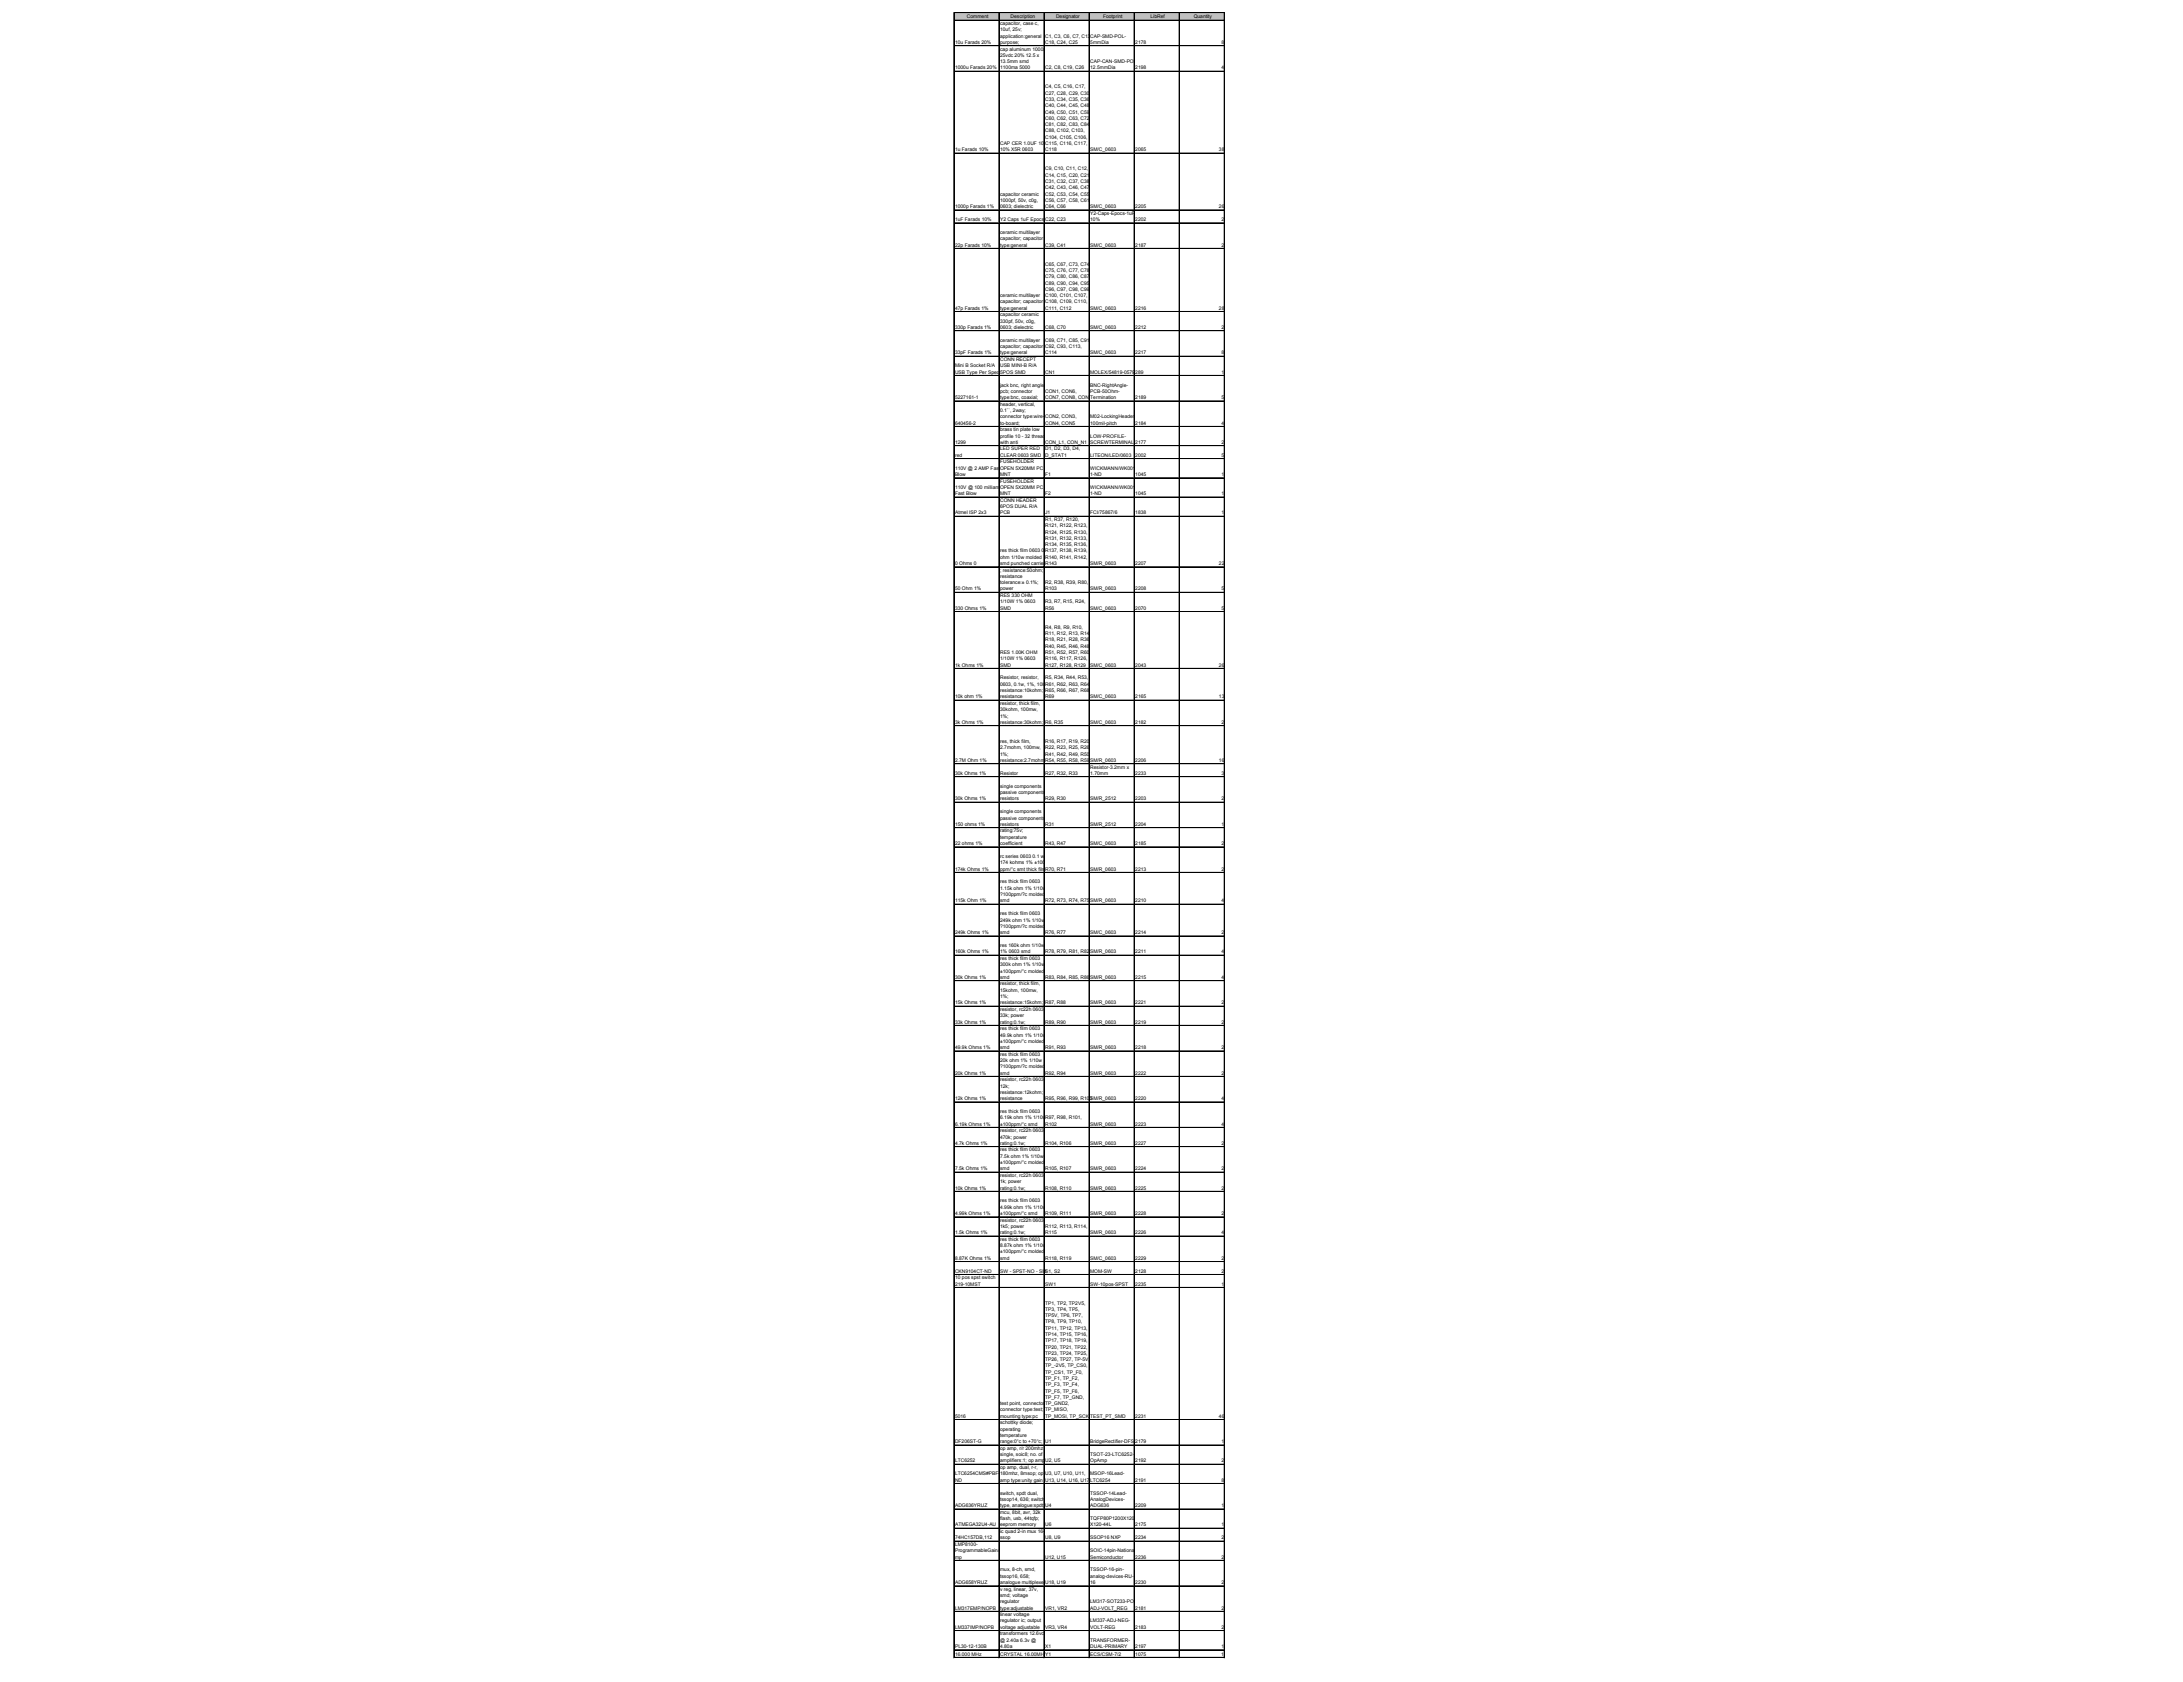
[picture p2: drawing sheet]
<svg xmlns="http://www.w3.org/2000/svg" width="269mm" height="207mm" viewBox="0 0 269 207" stroke-linecap="round" stroke-linejoin="round" font-family="sans-serif">
<defs><g id="words">
<g font-size=".6">
<text x="117.6" y="5.4">10u Farads 20%</text>
<text x="119.1" y="2.3">Comment</text>
<text x="123.2" y="3.1">capacitor, case c,</text>
<text x="123.2" y="3.9">10uf, 25v;</text>
<text x="123.2" y="4.6">application:general</text>
<text x="123.2" y="5.4">purpose;</text>
<text x="124.4" y="2.3">Description</text>
<text x="128.7" y="4.6">C1, C3, C6, C7, C13,CAP-SMD-POL-</text>
<text x="128.7" y="5.4">C18, C24, C25</text>
<text x="130" y="2.3">Designator</text>
<text x="134.3" y="5.4">5mmDia</text>
<text x="135.8" y="2.3">Footprint</text>
<text x="139.8" y="5.4">2178</text>
<text x="141.7" y="2.3">LibRef</text>
<text x="147" y="2.3">Quantity</text>
<text x="150.4" y="5.4">8</text>
<text x="117.6" y="8.5">1000u Farads 20%</text>
<text x="123.2" y="6.2">cap aluminum 1000uf</text>
<text x="123.2" y="7">25vdc 20% 12.5 x</text>
<text x="123.2" y="7.8">13.5mm smd</text>
<text x="123.2" y="8.5">1100ma 5000</text>
<text x="128.7" y="8.5">C2, C8, C19, C26</text>
<text x="128.7" y="10.9">C4, C5, C16, C17,</text>
<text x="128.7" y="11.7">C27, C28, C29, C30,</text>
<text x="134.3" y="7.8">CAP-CAN-SMD-POL-</text>
<text x="134.3" y="8.5">12.5mmDia</text>
<text x="139.8" y="8.5">2198</text>
<text x="150.4" y="8.5">4</text>
<text x="123.2" y="17.9">CAP CER 1.0UF 10VC115, C116, C117,</text>
<text x="128.7" y="12.4">C33, C34, C35, C36,</text>
<text x="128.7" y="13.2">C40, C44, C45, C48,</text>
<text x="128.7" y="14">C49, C50, C51, C59,</text>
<text x="128.7" y="14.8">C60, C62, C63, C72,</text>
<text x="128.7" y="15.5">C81, C82, C83, C84,</text>
<text x="128.7" y="16.3">C88, C102, C103,</text>
<text x="128.7" y="17.1">C104, C105, C106,</text>
<text x="117.6" y="18.6">1u Farads 10%</text>
<text x="123.2" y="18.6">10% X5R 0603</text>
<text x="128.7" y="18.6">C118</text>
<text x="128.7" y="21">C9, C10, C11, C12,</text>
<text x="128.7" y="21.8">C14, C15, C20, C21,</text>
<text x="128.7" y="22.5">C31, C32, C37, C38,</text>
<text x="128.7" y="23.3">C42, C43, C46, C47,</text>
<text x="134.3" y="18.6">SM/C_0603</text>
<text x="139.8" y="18.6">2065</text>
<text x="150.1" y="18.6">38</text>
<text x="117.6" y="25.6">1000p Farads 1%</text>
<text x="117.6" y="27.2">1uF Farads 10%</text>
<text x="123.2" y="24.1">capacitor ceramic</text>
<text x="123.2" y="24.8">1000pf, 50v, c0g,</text>
<text x="123.2" y="25.6">0603; dielectric</text>
<text x="123.2" y="27.2">Y2 Caps 1uF Epocs</text>
<text x="123.2" y="28.8">ceramic multilayer</text>
<text x="123.2" y="29.6">capacitor; capacitor</text>
<text x="128.7" y="24.1">C52, C53, C54, C55,</text>
<text x="128.7" y="24.8">C56, C57, C58, C61,</text>
<text x="128.7" y="25.6">C64, C66</text>
<text x="128.7" y="27.2">C22, C23</text>
<text x="134.3" y="25.6">SM/C_0603</text>
<text x="134.3" y="26.4">Y2-Caps-Epocs-1uF-</text>
<text x="134.3" y="27.2">10%</text>
<text x="139.8" y="25.6">2205</text>
<text x="139.8" y="27.2">2202</text>
<text x="150.1" y="25.6">26</text>
<text x="150.4" y="27.2">2</text>
<text x="117.6" y="30.4">22p Farads 10%</text>
<text x="123.2" y="30.4">type:general</text>
<text x="128.7" y="30.4">C39, C41</text>
<text x="128.7" y="32.7">C65, C67, C73, C74,</text>
<text x="128.7" y="33.5">C75, C76, C77, C78,</text>
<text x="128.7" y="34.3">C79, C80, C86, C87,</text>
<text x="128.7" y="35">C89, C90, C94, C95,</text>
<text x="128.7" y="35.8">C96, C97, C98, C99,</text>
<text x="134.3" y="30.4">SM/C_0603</text>
<text x="139.8" y="30.4">2187</text>
<text x="150.4" y="30.4">2</text>
<text x="117.6" y="38.1">47p Farads 1%</text>
<text x="117.6" y="40.5">330p Farads 1%</text>
<text x="123.2" y="36.6">ceramic multilayer</text>
<text x="123.2" y="37.4">capacitor; capacitor</text>
<text x="123.2" y="38.1">type:general</text>
<text x="123.2" y="38.9">capacitor ceramic</text>
<text x="123.2" y="39.7">330pf, 50v, c0g,</text>
<text x="123.2" y="40.5">0603; dielectric</text>
<text x="128.7" y="36.6">C100, C101, C107,</text>
<text x="128.7" y="37.4">C108, C109, C110,</text>
<text x="128.7" y="38.1">C111, C112</text>
<text x="128.7" y="40.5">C68, C70</text>
<text x="134.3" y="38.1">SM/C_0603</text>
<text x="134.3" y="40.5">SM/C_0603</text>
<text x="139.8" y="38.1">2216</text>
<text x="139.8" y="40.5">2212</text>
<text x="150.1" y="38.1">28</text>
<text x="150.4" y="40.5">2</text>
<text x="117.6" y="43.6">33pF Farads 1%</text>
<text x="117.6" y="45.2">Mini B Socket R/A</text>
<text x="117.6" y="46">USB Type Per Spec</text>
<text x="123.2" y="42.1">ceramic multilayer</text>
<text x="123.2" y="42.9">capacitor; capacitor</text>
<text x="123.2" y="43.6">type:general</text>
<text x="123.2" y="44.5">CONN RECEPT</text>
<text x="123.2" y="45.2">USB MINI-B R/A</text>
<text x="123.2" y="46">5POS SMD</text>
<text x="123.2" y="47.6">jack bnc, right angle,</text>
<text x="128.7" y="42.1">C69, C71, C85, C91,</text>
<text x="128.7" y="42.9">C92, C93, C113,</text>
<text x="128.7" y="43.6">C114</text>
<text x="128.7" y="46">CN1</text>
<text x="134.3" y="43.6">SM/C_0603</text>
<text x="134.3" y="46">MOLEX/54819-0579</text>
<text x="134.3" y="47.6">BNC-RightAngle-</text>
<text x="139.8" y="43.6">2217</text>
<text x="139.8" y="46">289</text>
<text x="150.4" y="43.6">8</text>
<text x="150.4" y="46">1</text>
<text x="117.6" y="49.1">5227161-1</text>
<text x="117.6" y="52.3">640456-2</text>
<text x="123.2" y="48.4">pcb; connector</text>
<text x="123.2" y="49.1">type:bnc, coaxial;</text>
<text x="123.2" y="50">header, vertical,</text>
<text x="123.2" y="50.7">0.1``, 2way;</text>
<text x="123.2" y="51.5">connector type:wire-</text>
<text x="123.2" y="52.3">to-board;</text>
<text x="123.2" y="53.1">brass tin plate low</text>
<text x="123.2" y="53.9">profile 10 - 32 thread</text>
<text x="128.7" y="48.4">CON1, CON6,</text>
<text x="128.7" y="49.1">CON7, CON8, CON9Termination</text>
<text x="128.7" y="51.5">CON2, CON3,</text>
<text x="128.7" y="52.3">CON4, CON5</text>
<text x="134.3" y="48.4">PCB-50Ohm-</text>
<text x="134.3" y="51.5">M02-LockingHeader-</text>
<text x="134.3" y="52.3">100mil-pitch</text>
<text x="134.3" y="53.9">LOW-PROFILE-</text>
<text x="139.8" y="49.1">2189</text>
<text x="139.8" y="52.3">2184</text>
<text x="150.4" y="49.1">5</text>
<text x="150.4" y="52.3">4</text>
<text x="117.6" y="54.6">1299</text>
<text x="117.6" y="56.2">red</text>
<text x="117.6" y="57.8">110V @ 2 AMP Fast</text>
<text x="117.6" y="58.6">Blow</text>
<text x="123.2" y="54.6">with anti</text>
<text x="123.2" y="55.5">LED SUPER RED</text>
<text x="123.2" y="56.2">CLEAR 0603 SMD</text>
<text x="123.2" y="57.1">FUSEHOLDER</text>
<text x="123.2" y="57.8">OPEN 5X20MM PC</text>
<text x="123.2" y="58.6">MNT</text>
<text x="123.2" y="59.4">FUSEHOLDER</text>
<text x="128.7" y="54.6">CON_L1, CON_N1</text>
<text x="128.7" y="55.5">D1, D2, D3, D4,</text>
<text x="128.7" y="56.2">D_STAT1</text>
<text x="128.7" y="58.6">F1</text>
<text x="134.3" y="54.6">SCREWTERMINAL</text>
<text x="134.3" y="56.2">LITEON/LED/0603</text>
<text x="134.3" y="57.8">WICKMANN/WK001</text>
<text x="134.3" y="58.6">1-ND</text>
<text x="139.8" y="54.6">2177</text>
<text x="139.8" y="56.2">2002</text>
<text x="139.8" y="58.6">1045</text>
<text x="150.4" y="54.6">2</text>
<text x="150.4" y="56.2">5</text>
<text x="150.4" y="58.6">1</text>
<text x="117.6" y="60.2">110V @ 100 milliam</text>
<text x="117.6" y="61">Fast Blow</text>
<text x="117.6" y="63.3">Atmel ISP 2x3</text>
<text x="123.1" y="60.2">p</text>
<text x="123.2" y="60.2">OPEN 5X20MM PC</text>
<text x="123.2" y="61">MNT</text>
<text x="123.2" y="61.8">CONN HEADER</text>
<text x="123.2" y="62.6">6POS DUAL R/A</text>
<text x="123.2" y="63.3">PCB</text>
<text x="128.7" y="61">F2</text>
<text x="128.7" y="63.3">J1</text>
<text x="128.7" y="64.1">R1, R37, R120,</text>
<text x="128.7" y="64.9">R121, R122, R123,</text>
<text x="128.7" y="65.7">R124, R125, R130,</text>
<text x="134.3" y="60.2">WICKMANN/WK001</text>
<text x="134.3" y="61">1-ND</text>
<text x="134.3" y="63.3">FCI/75867/6</text>
<text x="139.8" y="61">1045</text>
<text x="139.8" y="63.3">1838</text>
<text x="150.4" y="61">1</text>
<text x="150.4" y="63.3">1</text>
<text x="117.6" y="69.6">0 Ohms 0</text>
<text x="123.2" y="68">res thick film 0603 0</text>
<text x="123.2" y="68.8">ohm 1/10w molded</text>
<text x="123.2" y="69.6">smd punched carrier</text>
<text x="123.2" y="70.4">; resistance:50ohm;</text>
<text x="123.2" y="71.2">resistance</text>
<text x="123.2" y="71.9">tolerance:± 0.1%;</text>
<text x="128.7" y="66.5">R131, R132, R133,</text>
<text x="128.7" y="67.2">R134, R135, R136,</text>
<text x="128.7" y="68">R137, R138, R139,</text>
<text x="128.7" y="68.8">R140, R141, R142,</text>
<text x="128.7" y="69.6">R143</text>
<text x="128.7" y="71.9">R2, R38, R39, R80,</text>
<text x="134.3" y="69.6">SM/R_0603</text>
<text x="139.8" y="69.6">2207</text>
<text x="150.1" y="69.6">22</text>
<text x="117.6" y="72.7">50 Ohm 1%</text>
<text x="117.6" y="75.1">330 Ohms 1%</text>
<text x="123.2" y="72.7">power</text>
<text x="123.2" y="73.5">RES 330 OHM</text>
<text x="123.2" y="74.3">1/10W 1% 0603</text>
<text x="123.2" y="75.1">SMD</text>
<text x="128.7" y="72.7">R103</text>
<text x="128.7" y="74.3">R3, R7, R15, R24,</text>
<text x="128.7" y="75.1">R56</text>
<text x="128.7" y="77.4">R4, R8, R9, R10,</text>
<text x="134.3" y="72.7">SM/R_0603</text>
<text x="134.3" y="75.1">SM/C_0603</text>
<text x="139.8" y="72.7">2208</text>
<text x="139.8" y="75.1">2070</text>
<text x="150.4" y="72.7">5</text>
<text x="150.4" y="75.1">5</text>
<text x="117.6" y="82.1">1k Ohms 1%</text>
<text x="123.2" y="80.5">RES 1.00K OHM</text>
<text x="123.2" y="81.3">1/10W 1% 0603</text>
<text x="123.2" y="82.1">SMD</text>
<text x="123.2" y="83.7">Resistor, resistor,</text>
<text x="128.7" y="78.2">R11, R12, R13, R14,</text>
<text x="128.7" y="79">R18, R21, R28, R36,</text>
<text x="128.7" y="79.7">R40, R45, R46, R48,</text>
<text x="128.7" y="80.5">R51, R52, R57, R60,</text>
<text x="128.7" y="81.3">R116, R117, R126,</text>
<text x="128.7" y="82.1">R127, R128, R129</text>
<text x="128.7" y="83.7">R5, R34, R44, R53,</text>
<text x="134.3" y="82.1">SM/C_0603</text>
<text x="139.8" y="82.1">2043</text>
<text x="150.1" y="82.1">26</text>
<text x="117.6" y="86">10k ohm 1%</text>
<text x="117.6" y="89.1">3k Ohms 1%</text>
<text x="123.2" y="84.4">0603, 0.1w, 1%, 10k;R61, R62, R63, R64,</text>
<text x="123.2" y="85.2">resistance:10kohm;</text>
<text x="123.2" y="86">resistance</text>
<text x="123.2" y="86.8">resistor, thick film,</text>
<text x="123.2" y="87.6">30kohm, 100mw,</text>
<text x="123.2" y="88.3">1%;</text>
<text x="123.2" y="89.1">resistance:30kohm;</text>
<text x="128.7" y="85.2">R65, R66, R67, R68,</text>
<text x="128.7" y="86">R69</text>
<text x="128.7" y="89.1">R6, R35</text>
<text x="134.3" y="86">SM/C_0603</text>
<text x="134.3" y="89.1">SM/C_0603</text>
<text x="139.8" y="86">2165</text>
<text x="139.8" y="89.1">2182</text>
<text x="150.1" y="86">13</text>
<text x="150.4" y="89.1">2</text>
<text x="117.6" y="93.8">2.7M Ohm 1%</text>
<text x="117.6" y="95.4">30k Ohms 1%</text>
<text x="123.2" y="91.5">res, thick film,</text>
<text x="123.2" y="92.3">2.7mohm, 100mw,</text>
<text x="123.2" y="93">1%;</text>
<text x="123.2" y="93.8">resistance:2.7mohm</text>
<text x="123.2" y="95.4">Resistor</text>
<text x="128.7" y="93.8">;</text>
<text x="128.7" y="91.5">R16, R17, R19, R20,</text>
<text x="128.7" y="92.3">R22, R23, R25, R26,</text>
<text x="128.7" y="93">R41, R42, R49, R50,</text>
<text x="128.7" y="93.8">R54, R55, R58, R59</text>
<text x="128.7" y="95.4">R27, R32, R33</text>
<text x="134.3" y="93.8">SM/R_0603</text>
<text x="134.3" y="94.6">Resistor-3.2mm x</text>
<text x="134.3" y="95.4">1.70mm</text>
<text x="139.8" y="93.8">2206</text>
<text x="139.8" y="95.4">2233</text>
<text x="150.1" y="93.8">16</text>
<text x="150.4" y="95.4">3</text>
<text x="117.6" y="98.5">30k Ohms 1%</text>
<text x="117.6" y="101.7">150 ohms 1%</text>
<text x="123.2" y="97">single components</text>
<text x="123.2" y="97.8">passive components</text>
<text x="123.2" y="98.5">resistors</text>
<text x="123.2" y="100.1">single components</text>
<text x="123.2" y="100.9">passive components</text>
<text x="123.2" y="101.7">resistors</text>
<text x="128.7" y="98.5">R29, R30</text>
<text x="128.7" y="101.7">R31</text>
<text x="134.3" y="98.5">SM/R_2512</text>
<text x="134.3" y="101.7">SM/R_2512</text>
<text x="139.8" y="98.5">2203</text>
<text x="139.8" y="101.7">2204</text>
<text x="150.4" y="98.5">2</text>
<text x="150.4" y="101.7">1</text>
<text x="117.6" y="104">22 ohms 1%</text>
<text x="117.6" y="107.2">174k Ohms 1%</text>
<text x="123.2" y="102.5">rating:75v;</text>
<text x="123.2" y="103.3">temperature</text>
<text x="123.2" y="104">coefficient</text>
<text x="123.2" y="105.6">rc series 0603 0.1 w</text>
<text x="123.2" y="106.4">174 kohms 1% ±100</text>
<text x="123.2" y="107.2">ppm/°c smt thick filmR70, R71</text>
<text x="128.7" y="104">R43, R47</text>
<text x="134.3" y="104">SM/C_0603</text>
<text x="134.3" y="107.2">SM/R_0603</text>
<text x="139.8" y="104">2185</text>
<text x="139.8" y="107.2">2213</text>
<text x="150.4" y="104">2</text>
<text x="150.4" y="107.2">2</text>
<text x="117.6" y="111.1">115k Ohm 1%</text>
<text x="123.2" y="108.8">res thick film 0603</text>
<text x="123.2" y="109.5">1.15k ohm 1% 1/10w</text>
<text x="123.2" y="110.3">?100ppm/?c molded</text>
<text x="123.2" y="111.1">smd</text>
<text x="123.2" y="112.7">res thick film 0603</text>
<text x="123.2" y="113.5">249k ohm 1% 1/10w</text>
<text x="128.7" y="111.1">R72, R73, R74, R75</text>
<text x="134.3" y="111.1">SM/R_0603</text>
<text x="139.8" y="111.1">2210</text>
<text x="150.4" y="111.1">4</text>
<text x="117.6" y="115">249k Ohms 1%</text>
<text x="117.6" y="117.4">160k Ohms 1%</text>
<text x="123.2" y="114.2">?100ppm/?c molded</text>
<text x="123.2" y="115">smd</text>
<text x="123.2" y="116.6">res 160k ohm 1/10w</text>
<text x="123.2" y="117.4">1% 0603 smd</text>
<text x="123.2" y="118.2">res thick film 0603</text>
<text x="123.2" y="119">300k ohm 1% 1/10w</text>
<text x="123.2" y="119.7">±100ppm/°c molded</text>
<text x="128.7" y="115">R76, R77</text>
<text x="128.7" y="117.4">R78, R79, R81, R82</text>
<text x="134.3" y="115">SM/C_0603</text>
<text x="134.3" y="117.4">SM/R_0603</text>
<text x="139.8" y="115">2214</text>
<text x="139.8" y="117.4">2211</text>
<text x="150.4" y="115">2</text>
<text x="150.4" y="117.4">4</text>
<text x="117.6" y="120.5">30k Ohms 1%</text>
<text x="117.6" y="123.7">15k Ohms 1%</text>
<text x="123.2" y="120.5">smd</text>
<text x="123.2" y="121.3">resistor, thick film,</text>
<text x="123.2" y="122.1">15kohm, 100mw,</text>
<text x="123.2" y="122.9">1%;</text>
<text x="123.2" y="123.7">resistance:15kohm;</text>
<text x="123.2" y="124.5">resistor, rc22h 0603</text>
<text x="123.2" y="125.2">33k; power</text>
<text x="128.7" y="120.5">R83, R84, R85, R86</text>
<text x="128.7" y="123.7">R87, R88</text>
<text x="134.3" y="120.5">SM/R_0603</text>
<text x="134.3" y="123.7">SM/R_0603</text>
<text x="139.8" y="120.5">2215</text>
<text x="139.8" y="123.7">2221</text>
<text x="150.4" y="120.5">4</text>
<text x="150.4" y="123.7">2</text>
<text x="117.6" y="126">33k Ohms 1%</text>
<text x="117.6" y="129.2">49.9k Ohms 1%</text>
<text x="123.2" y="126">rating:0.1w;</text>
<text x="123.2" y="126.8">res thick film 0603</text>
<text x="123.2" y="127.6">49.9k ohm 1% 1/10w</text>
<text x="123.2" y="128.4">±100ppm/°c molded</text>
<text x="123.2" y="129.2">smd</text>
<text x="123.2" y="130">res thick film 0603</text>
<text x="123.2" y="130.7">20k ohm 1% 1/10w</text>
<text x="123.2" y="131.5">?100ppm/?c molded</text>
<text x="128.7" y="126">R89, R90</text>
<text x="128.7" y="129.2">R91, R93</text>
<text x="134.3" y="126">SM/R_0603</text>
<text x="134.3" y="129.2">SM/R_0603</text>
<text x="139.8" y="126">2219</text>
<text x="139.8" y="129.2">2218</text>
<text x="150.4" y="126">2</text>
<text x="150.4" y="129.2">2</text>
<text x="117.6" y="132.3">20k Ohms 1%</text>
<text x="117.6" y="135.4">12k Ohms 1%</text>
<text x="123.2" y="132.3">smd</text>
<text x="123.2" y="133.1">resistor, rc22h 0603</text>
<text x="123.2" y="133.9">12k;</text>
<text x="123.2" y="134.7">resistance:12kohm;</text>
<text x="123.2" y="135.4">resistance</text>
<text x="123.2" y="137">res thick film 0603</text>
<text x="123.2" y="137.8">6.19k ohm 1% 1/10wR97, R98, R101,</text>
<text x="128.7" y="132.3">R92, R94</text>
<text x="128.7" y="135.4">R95, R96, R99, R100SM/R_0603</text>
<text x="134.3" y="132.3">SM/R_0603</text>
<text x="139.8" y="132.3">2222</text>
<text x="139.8" y="135.4">2220</text>
<text x="150.4" y="132.3">2</text>
<text x="150.4" y="135.4">4</text>
<text x="117.6" y="138.6">6.19k Ohms 1%</text>
<text x="117.6" y="140.9">4.7k Ohms 1%</text>
<text x="123.2" y="138.6">±100ppm/°c smd</text>
<text x="123.2" y="139.4">resistor, rc22h 0603</text>
<text x="123.2" y="140.2">470k; power</text>
<text x="123.2" y="140.9">rating:0.1w;</text>
<text x="123.2" y="141.8">res thick film 0603</text>
<text x="123.2" y="142.5">7.5k ohm 1% 1/10w</text>
<text x="123.2" y="143.3">±100ppm/°c molded</text>
<text x="128.7" y="138.6">R102</text>
<text x="128.7" y="140.9">R104, R106</text>
<text x="134.3" y="138.6">SM/R_0603</text>
<text x="134.3" y="140.9">SM/R_0603</text>
<text x="139.8" y="138.6">2223</text>
<text x="139.8" y="140.9">2227</text>
<text x="150.4" y="138.6">4</text>
<text x="150.4" y="140.9">2</text>
<text x="117.6" y="144.1">7.5k Ohms 1%</text>
<text x="117.6" y="146.4">10k Ohms 1%</text>
<text x="117.6" y="149.6">4.99k Ohms 1%</text>
<text x="123.2" y="144.1">smd</text>
<text x="123.2" y="144.9">resistor, rc22h 0603</text>
<text x="123.2" y="145.7">1k; power</text>
<text x="123.2" y="146.4">rating:0.1w;</text>
<text x="123.2" y="148">res thick film 0603</text>
<text x="123.2" y="148.8">4.99k ohm 1% 1/10w</text>
<text x="123.2" y="149.6">±100ppm/°c smd</text>
<text x="128.7" y="144.1">R105, R107</text>
<text x="128.7" y="146.4">R108, R110</text>
<text x="128.7" y="149.6">R109, R111</text>
<text x="134.3" y="144.1">SM/R_0603</text>
<text x="134.3" y="146.4">SM/R_0603</text>
<text x="134.3" y="149.6">SM/R_0603</text>
<text x="139.8" y="144.1">2224</text>
<text x="139.8" y="146.4">2225</text>
<text x="139.8" y="149.6">2228</text>
<text x="150.4" y="144.1">2</text>
<text x="150.4" y="146.4">2</text>
<text x="150.4" y="149.6">2</text>
<text x="117.6" y="152">1.5k Ohms 1%</text>
<text x="117.6" y="155.1">8.87K Ohms 1%</text>
<text x="123.2" y="150.4">resistor, rc22h 0603</text>
<text x="123.2" y="151.2">1k5; power</text>
<text x="123.2" y="152">rating:0.1w;</text>
<text x="123.2" y="152.8">res thick film 0603</text>
<text x="123.2" y="153.5">8.87k ohm 1% 1/10w</text>
<text x="123.2" y="154.3">±100ppm/°c molded</text>
<text x="123.2" y="155.1">smd</text>
<text x="128.7" y="151.2">R112, R113, R114,</text>
<text x="128.7" y="152">R115</text>
<text x="128.7" y="155.1">R118, R119</text>
<text x="134.3" y="152">SM/R_0603</text>
<text x="134.3" y="155.1">SM/C_0603</text>
<text x="139.8" y="152">2226</text>
<text x="139.8" y="155.1">2229</text>
<text x="150.4" y="152">4</text>
<text x="150.4" y="155.1">2</text>
<text x="117.6" y="156.7">CKN9104CT-ND</text>
<text x="117.6" y="157.5">10 pos spst switch</text>
<text x="117.6" y="158.3">219-10MST</text>
<text x="123.2" y="156.7">SW - SPST-NO - SMS1, S2</text>
<text x="128.7" y="158.3">SW1</text>
<text x="128.7" y="160.6">TP1, TP2, TP2V5,</text>
<text x="128.7" y="161.4">TP3, TP4, TP5,</text>
<text x="134.3" y="156.7">MOM-SW</text>
<text x="134.3" y="158.3">SW-10pos-SPST</text>
<text x="139.8" y="156.7">2128</text>
<text x="139.8" y="158.3">2235</text>
<text x="150.4" y="156.7">2</text>
<text x="150.4" y="158.3">1</text>
<text x="128.7" y="162.2">TP5V, TP6, TP7,</text>
<text x="128.7" y="162.9">TP8, TP9, TP10,</text>
<text x="128.7" y="163.7">TP11, TP12, TP13,</text>
<text x="128.7" y="164.5">TP14, TP15, TP16,</text>
<text x="128.7" y="165.3">TP17, TP18, TP19,</text>
<text x="128.7" y="166">TP20, TP21, TP22,</text>
<text x="128.7" y="166.8">TP23, TP24, TP25,</text>
<text x="128.7" y="167.6">TP26, TP27, TP-5V,</text>
<text x="123.2" y="173">test point, connector;TP_GND2,</text>
<text x="123.2" y="173.8">connector type:test;</text>
<text x="128.7" y="168.4">TP_-2V5, TP_CS0,</text>
<text x="128.7" y="169.1">TP_CS1, TP_F0,</text>
<text x="128.7" y="169.9">TP_F1, TP_F2,</text>
<text x="128.7" y="170.7">TP_F3, TP_F4,</text>
<text x="128.7" y="171.4">TP_F5, TP_F6,</text>
<text x="128.7" y="172.2">TP_F7, TP_GND,</text>
<text x="128.7" y="173.8">TP_MISO,</text>
<text x="117.6" y="174.5">5016</text>
<text x="117.6" y="177.7">DF206ST-G</text>
<text x="123.2" y="174.5">mounting type:pc</text>
<text x="123.2" y="175.4">schottky diode;</text>
<text x="123.2" y="176.1">operating</text>
<text x="123.2" y="176.9">temperature</text>
<text x="123.2" y="177.7">range:0°c to +70°c;</text>
<text x="123.2" y="178.5">op amp, r/r 200mhz</text>
<text x="123.2" y="179.3">single, soic8; no. of</text>
<text x="128.7" y="174.5">TP_MOSI, TP_SCK</text>
<text x="128.7" y="177.7">U1</text>
<text x="134.3" y="174.5">TEST_PT_SMD</text>
<text x="134.3" y="177.7">BridgeRectifier-DFS</text>
<text x="134.3" y="179.3">TSOT-23-LTC6252-</text>
<text x="139.8" y="174.5">2231</text>
<text x="139.8" y="177.7">2179</text>
<text x="150.1" y="174.5">46</text>
<text x="150.4" y="177.7">1</text>
<text x="117.6" y="180">LTC6252</text>
<text x="117.6" y="181.6">LTC6254CMS#PBF-</text>
<text x="117.6" y="182.4">ND</text>
<text x="117.6" y="185.6">ADG636YRUZ</text>
<text x="123.2" y="180">amplifiers:1; op amp</text>
<text x="123.2" y="180.9">op amp, dual, r-r,</text>
<text x="123.2" y="181.6">180mhz, 8msop; op</text>
<text x="123.2" y="182.4">amp type:unity gain</text>
<text x="123.2" y="184">switch, spdt dual,</text>
<text x="123.2" y="184.8">tssop14, 636; switch</text>
<text x="123.2" y="185.6">type, analogue:spdt;</text>
<text x="128.7" y="180">U2, U5</text>
<text x="128.7" y="181.6">U3, U7, U10, U11,</text>
<text x="128.7" y="182.4">U13, U14, U16, U17</text>
<text x="128.7" y="185.6">U4</text>
<text x="134.3" y="180">OpAmp</text>
<text x="134.3" y="181.6">MSOP-16Lead-</text>
<text x="134.3" y="182.4">LTC6254</text>
<text x="134.3" y="184">TSSOP-14Lead-</text>
<text x="134.3" y="184.8">AnalogDevices-</text>
<text x="134.3" y="185.6">ADG636</text>
<text x="139.8" y="180">2192</text>
<text x="139.8" y="182.4">2191</text>
<text x="139.8" y="185.6">2209</text>
<text x="150.4" y="180">2</text>
<text x="150.4" y="182.4">8</text>
<text x="150.4" y="185.6">1</text>
<text x="117.6" y="187.9">ATMEGA32U4-AU</text>
<text x="117.6" y="189.5">74HC157DB,112</text>
<text x="117.6" y="190.3">LMP8100-</text>
<text x="117.6" y="191.1">ProgrammableGainA</text>
<text x="117.6" y="191.9">mp</text>
<text x="123.2" y="186.4">mcu, 8bit, avr, 32k</text>
<text x="123.2" y="187.1">flash, usb, 44tqfp;</text>
<text x="123.2" y="187.9">eeprom memory</text>
<text x="123.2" y="188.7">ic quad 2-in mux 16-</text>
<text x="123.2" y="189.5">ssop</text>
<text x="128.7" y="187.9">U6</text>
<text x="128.7" y="189.5">U8, U9</text>
<text x="128.7" y="191.9">U12, U15</text>
<text x="134.3" y="187.1">TQFP80P1200X1200</text>
<text x="134.3" y="187.9">X120-44L</text>
<text x="134.3" y="189.5">SSOP16 NXP</text>
<text x="134.3" y="191.1">SOIC-14pin-National-</text>
<text x="134.3" y="191.9">Semiconductor</text>
<text x="139.8" y="187.9">2175</text>
<text x="139.8" y="189.5">2234</text>
<text x="139.8" y="191.9">2236</text>
<text x="150.4" y="187.9">1</text>
<text x="150.4" y="189.5">2</text>
<text x="150.4" y="191.9">2</text>
<text x="117.6" y="195">ADG658YRUZ</text>
<text x="123.2" y="193.5">mux, 8-ch, smd,</text>
<text x="123.2" y="194.2">tssop16, 658;</text>
<text x="123.2" y="195">analogue multiplexer</text>
<text x="123.2" y="195.8">v reg, linear, 37v,</text>
<text x="123.2" y="196.6">smd; voltage</text>
<text x="123.2" y="197.4">regulator</text>
<text x="128.7" y="195">U18, U19</text>
<text x="134.3" y="193.5">TSSOP-16-pin-</text>
<text x="134.3" y="194.2">analog-devices-RU-</text>
<text x="134.3" y="195">16</text>
<text x="134.3" y="197.4">LM317-SOT233-POS-</text>
<text x="139.8" y="195">2230</text>
<text x="150.4" y="195">2</text>
<text x="117.6" y="198.2">LM317EMP/NOPB</text>
<text x="117.6" y="200.5">LM337IMP/NOPB</text>
<text x="117.6" y="202.9">PL30-12-130B</text>
<text x="117.6" y="203.9">16.000 MHz</text>
<text x="123.2" y="198.2">type:adjustable</text>
<text x="123.2" y="199">linear voltage</text>
<text x="123.2" y="199.7">regulator ic; output</text>
<text x="123.2" y="200.5">voltage adjustable</text>
<text x="123.2" y="201.3">transformers 12.6vct</text>
<text x="123.2" y="202.1">@ 2.40a 6.3v @</text>
<text x="123.2" y="202.9">4.80a</text>
<text x="123.2" y="203.9">CRYSTAL 16.00MHZ 20PF SMD</text>
<text x="128.7" y="198.2">VR1, VR2</text>
<text x="128.7" y="200.5">VR3, VR4</text>
<text x="128.7" y="202.9">X1</text>
<text x="128.7" y="203.9">Y1</text>
<text x="134.3" y="198.2">ADJ-VOLT_REG</text>
<text x="134.3" y="199.7">LM337-ADJ-NEG-</text>
<text x="134.3" y="200.5">VOLT-REG</text>
<text x="134.3" y="202.1">TRANSFORMER-</text>
<text x="134.3" y="202.9">DUAL-PRIMARY</text>
<text x="134.3" y="203.9">ECS/CSM-7/2</text>
<text x="139.8" y="198.2">2181</text>
<text x="139.8" y="200.5">2183</text>
<text x="139.8" y="202.9">2197</text>
<text x="139.8" y="203.9">1075</text>
<text x="150.4" y="203.9">1</text>
<text x="150.4" y="198.2">2</text>
<text x="150.4" y="200.5">2</text>
<text x="150.4" y="202.9">1</text>
</g>
</g></defs>
<path d="M117.5 1.6h33.3v.9h-33.3z" fill="#c0c0c0"/>
<g fill="none" stroke="#000" stroke-width=".12">
<path d="M117.5 1.5v202.6M117.5 1.5h33.3M117.5 1.6h33.3M117.5 2.5h33.3M117.5 5.6h33.3M117.5 5.7h33.3M117.5 8.8h33.3M117.5 18.8h33.3M117.5 18.9h33.3M123 1.6v202.5M128.6 1.6v202.5M134.1 1.6v202.5"/>
<path d="M139.7 1.6v202.5M145.2 1.6v202.5M150.7 1.6v202.5M150.8 1.6v202.5M117.5 25.8h33.3M117.5 25.9h33.3M117.5 27.4h33.3M117.5 27.5h33.3M117.5 30.6h33.3M117.5 38.3h33.3M117.5 38.4h33.3M117.5 40.7h33.3"/>
<path d="M117.5 40.8h33.3M117.5 43.9h33.3M117.5 46.2h33.3M117.5 46.3h33.3M117.5 49.4h33.3M117.5 52.5h33.3M117.5 54.9h33.3M117.5 56.5h33.3M117.5 58.8h33.3M117.5 58.9h33.3M117.5 61.2h33.3M117.5 63.6h33.3"/>
<path d="M117.5 69.8h33.3M117.5 72.9h33.3M117.5 73h33.3M117.5 75.3h33.3M117.5 82.3h33.3M117.5 86.2h33.3M117.5 89.3h33.3M117.5 89.4h33.3M117.5 94h33.3M117.5 94.1h33.3M117.5 95.6h33.3M117.5 95.7h33.3"/>
<path d="M117.5 98.8h33.3M117.5 101.9h33.3M117.5 104.3h33.3M117.5 107.4h33.3M117.5 111.3h33.3M117.5 111.4h33.3M117.5 115.2h33.3M117.5 115.3h33.3M117.5 117.6h33.3M117.5 120.7h33.3M117.5 120.8h33.3M117.5 123.9h33.3"/>
<path d="M117.5 126.2h33.3M117.5 126.3h33.3M117.5 129.4h33.3M117.5 132.5h33.3M117.5 132.6h33.3M117.5 135.7h33.3M117.5 138.8h33.3M117.5 141.2h33.3M117.5 144.3h33.3M117.5 146.7h33.3M117.5 149.8h33.3M117.5 152.2h33.3"/>
<path d="M117.5 155.3h33.3M117.5 155.4h33.3M117.5 156.9h33.3M117.5 158.5h33.3M117.5 174.8h33.3M117.5 177.9h33.3M117.5 180.3h33.3M117.5 182.6h33.3M117.5 182.7h33.3M117.5 185.8h33.3M117.5 188.1h33.3M117.5 188.2h33.3"/>
<path d="M117.5 189.7h33.3M117.5 189.8h33.3M117.5 192.1h33.3M117.5 195.2h33.3M117.5 195.3h33.3M117.5 198.4h33.3M117.5 200.7h33.3M117.5 200.8h33.3M117.5 203.1h33.3M117.5 204h33.3M117.5 204.1h33.3"/>
</g>
<use href="#words"/>
</svg>
